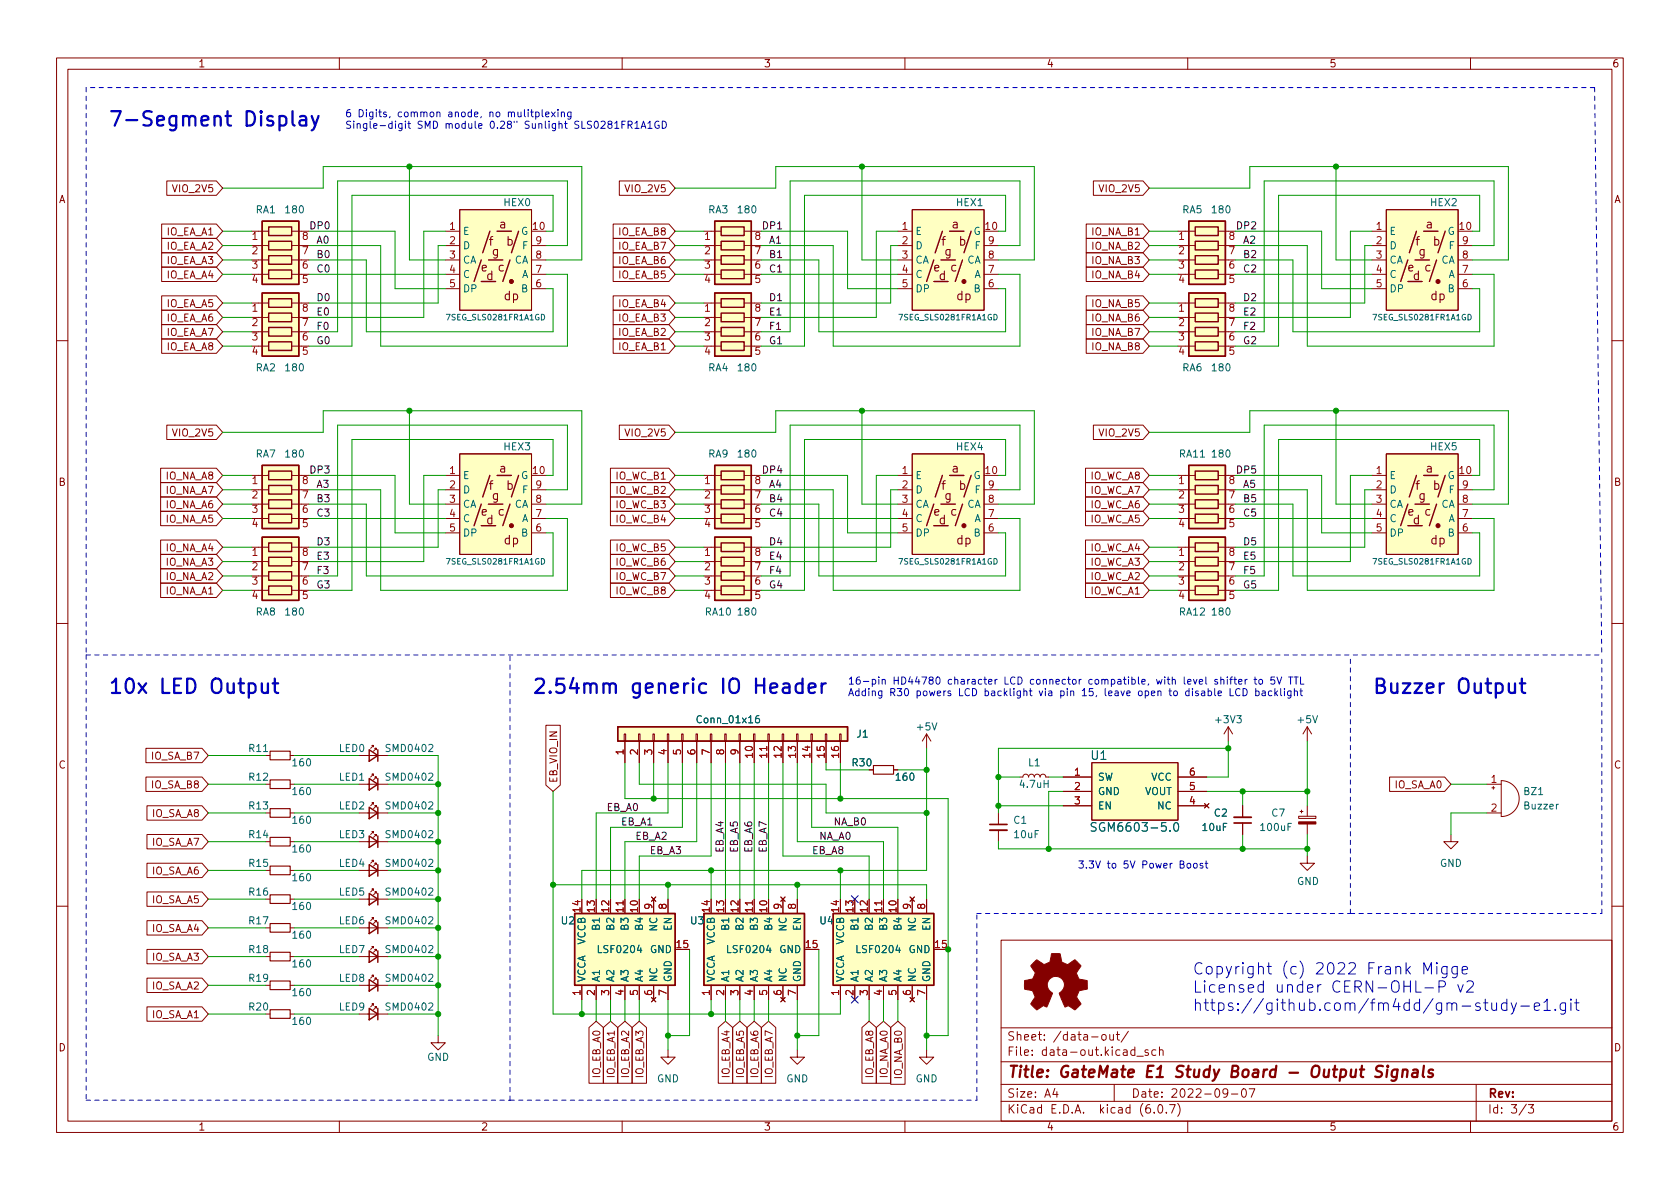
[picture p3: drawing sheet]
<svg xmlns="http://www.w3.org/2000/svg" width="297mm" height="210mm" viewBox="0 0 297 210" stroke-linecap="round" stroke-linejoin="round" font-family="sans-serif">
<defs><g id="words">
<g font-size="3.5" fill="#0000c2">
<text x="19" y="22.3">7-Segment Display</text>
<text x="19" y="122.7">10x LED Output</text>
<text x="94" y="122.7">2.54mm generic IO Header</text>
<text x="242.6" y="122.7">Buzzer Output</text>
</g>
<g font-size="2.8" fill="#0000c2">
<text x="210.8" y="172.3">Copyright (c) 2022 Frank Migge</text>
<text x="210.8" y="175.5">Licensed under CERN-OHL-P v2</text>
<text x="210.8" y="178.8">https://github.com/fm4dd/gm-study-e1.git</text>
</g>
<text font-size="2.8" fill="#840000" x="178" y="190.6">Title: GateMate E1 Study Board - Output Signals</text>
<g font-size="2.1" fill="#840000">
<text x="88.3" y="40.4">a</text>
<text x="168.3" y="40.4">a</text>
<text x="252.1" y="40.4">a</text>
<text x="86.5" y="43.4">f</text>
<text x="87" y="45.2">g</text>
<text x="89.5" y="43.4">b</text>
<text x="166.5" y="43.4">f</text>
<text x="167" y="45.2">g</text>
<text x="169.5" y="43.4">b</text>
<text x="250.3" y="43.4">f</text>
<text x="250.8" y="45.2">g</text>
<text x="253.4" y="43.4">b</text>
<text x="85" y="48">e</text>
<text x="86" y="49.5">d</text>
<text x="88" y="48">c</text>
<text x="89.1" y="53.1">dp</text>
<text x="165" y="48">e</text>
<text x="166" y="49.5">d</text>
<text x="168" y="48">c</text>
<text x="169.1" y="53.1">dp</text>
<text x="248.9" y="48">e</text>
<text x="249.8" y="49.5">d</text>
<text x="251.9" y="48">c</text>
<text x="253" y="53.1">dp</text>
<text x="88.3" y="83.6">a</text>
<text x="168.3" y="83.6">a</text>
<text x="252.1" y="83.6">a</text>
<text x="86.5" y="86.6">f</text>
<text x="87" y="88.4">g</text>
<text x="89.5" y="86.6">b</text>
<text x="166.5" y="86.6">f</text>
<text x="167" y="88.4">g</text>
<text x="169.5" y="86.6">b</text>
<text x="250.3" y="86.6">f</text>
<text x="250.8" y="88.4">g</text>
<text x="253.4" y="86.6">b</text>
<text x="85" y="91.2">e</text>
<text x="86" y="92.7">d</text>
<text x="88" y="91.2">c</text>
<text x="165" y="91.2">e</text>
<text x="166" y="92.7">d</text>
<text x="168" y="91.2">c</text>
<text x="248.9" y="91.2">e</text>
<text x="249.8" y="92.7">d</text>
<text x="251.9" y="91.2">c</text>
<text x="89.1" y="96.3">dp</text>
<text x="169.1" y="96.3">dp</text>
<text x="253" y="96.3">dp</text>
<text x="178" y="184">Sheet: /data-out/</text>
<text x="178" y="186.7">File: data-out.kicad_sch</text>
<text x="178" y="196.9">KiCad E.D.A. kicad (6.0.7)</text>
<text x="178" y="194.1">Size: A4</text>
<text x="200" y="194.1">Date: 2022-09-07</text>
<text x="263" y="194.1">Rev:</text>
<text x="263" y="196.9">Id: 3/3</text>
</g>
<g font-size="2.1" fill="#006464">
<text x="193" y="134.4">U1</text>
<text x="194.1" y="147.1">SGM6603-5.0</text>
</g>
<g font-size="1.8" fill="#840000">
<text x="35" y="11.9">1</text>
<text x="85" y="11.9">2</text>
<text x="135" y="11.9">3</text>
<text x="185" y="11.9">4</text>
<text x="235" y="11.9">5</text>
<text x="285" y="11.9">6</text>
<text x="10.3" y="35.9">A</text>
<text x="30.8" y="34">VIO_2V5</text>
<text x="110.8" y="34">VIO_2V5</text>
<text x="194.6" y="34">VIO_2V5</text>
<text x="285.3" y="35.9">A</text>
<text x="29.4" y="41.6">IO_EA_A1</text>
<text x="109.4" y="41.6">IO_EA_B8</text>
<text x="193.1" y="41.6">IO_NA_B1</text>
<text x="29.4" y="44.2">IO_EA_A2</text>
<text x="29.4" y="46.7">IO_EA_A3</text>
<text x="109.4" y="44.2">IO_EA_B7</text>
<text x="109.4" y="46.7">IO_EA_B6</text>
<text x="193.1" y="46.7">IO_NA_B3</text>
<text x="193.1" y="44.2">IO_NA_B2</text>
<text x="29.4" y="49.2">IO_EA_A4</text>
<text x="109.4" y="49.2">IO_EA_B5</text>
<text x="193.1" y="49.2">IO_NA_B4</text>
<text x="29.4" y="59.4">IO_EA_A7</text>
<text x="29.4" y="56.9">IO_EA_A6</text>
<text x="29.4" y="54.3">IO_EA_A5</text>
<text x="109.4" y="54.3">IO_EA_B4</text>
<text x="109.4" y="59.4">IO_EA_B2</text>
<text x="109.4" y="56.9">IO_EA_B3</text>
<text x="193.1" y="59.4">IO_NA_B7</text>
<text x="193.1" y="56.9">IO_NA_B6</text>
<text x="193.1" y="54.3">IO_NA_B5</text>
<text x="29.4" y="61.9">IO_EA_A8</text>
<text x="109.4" y="61.9">IO_EA_B1</text>
<text x="193.1" y="61.9">IO_NA_B8</text>
<text x="30.8" y="77.2">VIO_2V5</text>
<text x="110.8" y="77.2">VIO_2V5</text>
<text x="194.6" y="77.2">VIO_2V5</text>
<text x="10.3" y="85.9">B</text>
<text x="29.3" y="87.3">IO_NA_A7</text>
<text x="29.3" y="89.9">IO_NA_A6</text>
<text x="29.3" y="84.8">IO_NA_A8</text>
<text x="108.9" y="87.3">IO_WC_B2</text>
<text x="108.9" y="89.9">IO_WC_B3</text>
<text x="108.9" y="84.8">IO_WC_B1</text>
<text x="192.7" y="89.9">IO_WC_A6</text>
<text x="192.7" y="87.3">IO_WC_A7</text>
<text x="192.7" y="84.8">IO_WC_A8</text>
<text x="285.3" y="85.9">B</text>
<text x="29.3" y="92.4">IO_NA_A5</text>
<text x="108.9" y="92.4">IO_WC_B4</text>
<text x="192.7" y="92.4">IO_WC_A5</text>
<text x="29.3" y="97.5">IO_NA_A4</text>
<text x="29.3" y="100">IO_NA_A3</text>
<text x="108.9" y="100">IO_WC_B6</text>
<text x="108.9" y="97.5">IO_WC_B5</text>
<text x="192.7" y="97.5">IO_WC_A4</text>
<text x="192.7" y="100">IO_WC_A3</text>
<text x="29.3" y="102.6">IO_NA_A2</text>
<text x="29.3" y="105.1">IO_NA_A1</text>
<text x="108.9" y="102.6">IO_WC_B7</text>
<text x="108.9" y="105.1">IO_WC_B8</text>
<text x="192.7" y="105.1">IO_WC_A1</text>
<text x="192.7" y="102.6">IO_WC_A2</text>
<text x="10.3" y="135.9">C</text>
<text x="26.8" y="134.3">IO_SA_B7</text>
<text x="150.8" y="135.5">R30</text>
<text x="285.3" y="135.9">C</text>
<text x="26.8" y="139.4">IO_SA_B8</text>
<text x="98.5" y="138.5" transform="rotate(-90 98.5 138.5)">EB_VIO_IN</text>
<text x="246.6" y="139.4">IO_SA_A0</text>
<text x="26.8" y="144.5">IO_SA_A8</text>
<text x="26.8" y="149.6">IO_SA_A7</text>
<text x="26.8" y="154.6">IO_SA_A6</text>
<text x="26.8" y="159.7">IO_SA_A5</text>
<text x="26.8" y="164.8">IO_SA_A4</text>
<text x="26.8" y="169.9">IO_SA_A3</text>
<text x="26.8" y="175">IO_SA_A2</text>
<text x="10.3" y="185.9">D</text>
<text x="26.8" y="180">IO_SA_A1</text>
<text x="285.3" y="185.9">D</text>
<text x="106.1" y="190.6" transform="rotate(-90 106.1 190.6)">IO_EB_A0</text>
<text x="108.7" y="190.6" transform="rotate(-90 108.7 190.6)">IO_EB_A1</text>
<text x="111.2" y="190.6" transform="rotate(-90 111.2 190.6)">IO_EB_A2</text>
<text x="113.8" y="190.6" transform="rotate(-90 113.8 190.6)">IO_EB_A3</text>
<text x="129" y="190.6" transform="rotate(-90 129 190.6)">IO_EB_A4</text>
<text x="131.5" y="190.6" transform="rotate(-90 131.5 190.6)">IO_EB_A5</text>
<text x="134.1" y="190.6" transform="rotate(-90 134.1 190.6)">IO_EB_A6</text>
<text x="136.6" y="190.6" transform="rotate(-90 136.6 190.6)">IO_EB_A7</text>
<text x="154.4" y="190.6" transform="rotate(-90 154.4 190.6)">IO_EB_A8</text>
<text x="156.9" y="190.7" transform="rotate(-90 156.9 190.7)">IO_NA_A0</text>
<text x="159.5" y="190.7" transform="rotate(-90 159.5 190.7)">IO_NA_B0</text>
<text x="35" y="199.9">1</text>
<text x="85" y="199.9">2</text>
<text x="135" y="199.9">3</text>
<text x="185" y="199.9">4</text>
<text x="235" y="199.9">5</text>
<text x="285" y="199.9">6</text>
</g>
<g font-size="1.8" fill="#0000c2">
<text x="61" y="20.7">6 Digits, common anode, no mulitplexing</text>
<text x="61" y="22.8">Single-digit SMD module 0.28&quot; Sunlight SLS0281FR1A1GD</text>
<text x="149.9" y="121">16-pin HD44780 character LCD connector compatible, with level shifter to 5V TTL</text>
<text x="149.9" y="123.1">Adding R30 powers LCD backlight via pin 15, leave open to disable LCD backlight</text>
<text x="190.5" y="153.6">3.3V to 5V Power Boost</text>
</g>
<g font-size="1.8" fill="#006464">
<text x="45.2" y="37.7">RA1</text>
<text x="50.6" y="37.7">180</text>
<text x="81.8" y="41.5">E</text>
<text x="89.1" y="36.4">HEX0</text>
<text x="92.1" y="41.5">G</text>
<text x="125.2" y="37.7">RA3</text>
<text x="130.6" y="37.7">180</text>
<text x="161.8" y="41.5">E</text>
<text x="169.1" y="36.4">HEX1</text>
<text x="172.1" y="41.5">G</text>
<text x="209.1" y="37.7">RA5</text>
<text x="214.4" y="37.7">180</text>
<text x="245.6" y="41.5">E</text>
<text x="253" y="36.4">HEX2</text>
<text x="255.9" y="41.5">G</text>
<text x="81.8" y="44.1">D</text>
<text x="81.8" y="46.6">CA</text>
<text x="90.9" y="46.6">CA</text>
<text x="92.4" y="44.1">F</text>
<text x="161.8" y="44.1">D</text>
<text x="161.8" y="46.6">CA</text>
<text x="170.9" y="46.6">CA</text>
<text x="172.4" y="44.1">F</text>
<text x="245.6" y="44.1">D</text>
<text x="245.6" y="46.6">CA</text>
<text x="254.7" y="46.6">CA</text>
<text x="256.2" y="44.1">F</text>
<text x="81.8" y="49.1">C</text>
<text x="81.8" y="51.7">DP</text>
<text x="92.2" y="51.7">B</text>
<text x="92.2" y="49.1">A</text>
<text x="161.8" y="49.1">C</text>
<text x="161.8" y="51.7">DP</text>
<text x="172.2" y="51.7">B</text>
<text x="172.2" y="49.1">A</text>
<text x="245.6" y="49.1">C</text>
<text x="245.6" y="51.7">DP</text>
<text x="256" y="51.7">B</text>
<text x="256" y="49.1">A</text>
<text x="45.2" y="65.7">RA2</text>
<text x="50.6" y="65.7">180</text>
<text x="125.2" y="65.7">RA4</text>
<text x="130.6" y="65.7">180</text>
<text x="209.1" y="65.7">RA6</text>
<text x="214.4" y="65.7">180</text>
<text x="45.2" y="80.9">RA7</text>
<text x="50.6" y="80.9">180</text>
<text x="89.1" y="79.6">HEX3</text>
<text x="125.2" y="80.9">RA9</text>
<text x="130.6" y="80.9">180</text>
<text x="169.1" y="79.6">HEX4</text>
<text x="208.6" y="80.9">RA11</text>
<text x="214.4" y="80.9">180</text>
<text x="253" y="79.6">HEX5</text>
<text x="81.8" y="84.7">E</text>
<text x="81.8" y="87.2">D</text>
<text x="81.8" y="89.8">CA</text>
<text x="90.9" y="89.8">CA</text>
<text x="92.1" y="84.7">G</text>
<text x="92.4" y="87.2">F</text>
<text x="161.8" y="84.7">E</text>
<text x="161.8" y="87.2">D</text>
<text x="161.8" y="89.8">CA</text>
<text x="170.9" y="89.8">CA</text>
<text x="172.1" y="84.7">G</text>
<text x="172.4" y="87.2">F</text>
<text x="245.6" y="84.7">E</text>
<text x="245.6" y="87.2">D</text>
<text x="245.6" y="89.8">CA</text>
<text x="254.7" y="89.8">CA</text>
<text x="255.9" y="84.7">G</text>
<text x="256.2" y="87.2">F</text>
<text x="81.8" y="92.3">C</text>
<text x="81.8" y="94.9">DP</text>
<text x="92.2" y="94.9">B</text>
<text x="92.2" y="92.3">A</text>
<text x="161.8" y="92.3">C</text>
<text x="161.8" y="94.9">DP</text>
<text x="172.2" y="94.9">B</text>
<text x="172.2" y="92.3">A</text>
<text x="245.6" y="92.3">C</text>
<text x="245.6" y="94.9">DP</text>
<text x="256" y="94.9">B</text>
<text x="256" y="92.3">A</text>
<text x="45.2" y="108.8">RA8</text>
<text x="50.6" y="108.8">180</text>
<text x="124.7" y="108.8">RA10</text>
<text x="130.6" y="108.8">180</text>
<text x="208.6" y="108.8">RA12</text>
<text x="214.4" y="108.8">180</text>
<text x="123.6" y="127.9">Conn_01x16</text>
<text x="151.5" y="130.4">J1</text>
<text x="162.2" y="129.2">+5V</text>
<text x="215.1" y="127.9">+3V3</text>
<text x="229.5" y="127.9">+5V</text>
<text x="44.1" y="133">R11</text>
<text x="51.9" y="135.5">160</text>
<text x="60" y="133">LED0</text>
<text x="68.5" y="133">SMD0402</text>
<text x="181.8" y="135.5">L1</text>
<text x="44.1" y="138">R12</text>
<text x="44.1" y="143.1">R13</text>
<text x="51.9" y="140.6">160</text>
<text x="60" y="138">LED1</text>
<text x="60" y="143.1">LED2</text>
<text x="68.5" y="138">SMD0402</text>
<text x="68.5" y="143.1">SMD0402</text>
<text x="158.5" y="138">160</text>
<text x="180.5" y="139.3">4.7uH</text>
<text x="194.1" y="138">SW</text>
<text x="194.1" y="140.6">GND</text>
<text x="194.1" y="143.1">EN</text>
<text x="202.4" y="140.6">VOUT</text>
<text x="203.5" y="138">VCC</text>
<text x="204.7" y="143.1">NC</text>
<text x="269.5" y="140.6">BZ1</text>
<text x="269.6" y="143.1">Buzzer</text>
<text x="44.1" y="148.2">R14</text>
<text x="51.9" y="145.7">160</text>
<text x="60" y="148.2">LED3</text>
<text x="68.5" y="148.2">SMD0402</text>
<text x="179.3" y="145.7">C1</text>
<text x="179.4" y="148.2">10uF</text>
<text x="212.7" y="146.9">10uF</text>
<text x="214.7" y="144.4">C2</text>
<text x="223" y="146.9">100uF</text>
<text x="224.9" y="144.4">C7</text>
<text x="44.1" y="153.3">R15</text>
<text x="51.9" y="155.8">160</text>
<text x="51.9" y="150.7">160</text>
<text x="60" y="153.3">LED4</text>
<text x="68.5" y="153.3">SMD0402</text>
<text x="254.6" y="153.3">GND</text>
<text x="44.1" y="158.4">R16</text>
<text x="51.9" y="160.9">160</text>
<text x="60" y="158.4">LED5</text>
<text x="68.5" y="158.4">SMD0402</text>
<text x="229.3" y="156.5">GND</text>
<text x="44.1" y="163.4">R17</text>
<text x="51.9" y="166">160</text>
<text x="60" y="163.4">LED6</text>
<text x="68.5" y="163.4">SMD0402</text>
<text x="99.3" y="163.4">U2</text>
<text x="103.5" y="167.1" transform="rotate(-90 103.5 167.1)">VCCB</text>
<text x="106" y="164.3" transform="rotate(-90 106 164.3)">B1</text>
<text x="108.6" y="164.3" transform="rotate(-90 108.6 164.3)">B2</text>
<text x="111.1" y="164.3" transform="rotate(-90 111.1 164.3)">B3</text>
<text x="113.7" y="164.3" transform="rotate(-90 113.7 164.3)">B4</text>
<text x="116.2" y="164.6" transform="rotate(-90 116.2 164.6)">NC</text>
<text x="118.7" y="164.5" transform="rotate(-90 118.7 164.5)">EN</text>
<text x="122.1" y="163.4">U3</text>
<text x="126.4" y="167.1" transform="rotate(-90 126.4 167.1)">VCCB</text>
<text x="128.9" y="164.3" transform="rotate(-90 128.9 164.3)">B1</text>
<text x="131.4" y="164.3" transform="rotate(-90 131.4 164.3)">B2</text>
<text x="134" y="164.3" transform="rotate(-90 134 164.3)">B3</text>
<text x="136.5" y="164.3" transform="rotate(-90 136.5 164.3)">B4</text>
<text x="139.1" y="164.6" transform="rotate(-90 139.1 164.6)">NC</text>
<text x="141.6" y="164.5" transform="rotate(-90 141.6 164.5)">EN</text>
<text x="145" y="163.4">U4</text>
<text x="149.2" y="167.1" transform="rotate(-90 149.2 167.1)">VCCB</text>
<text x="151.8" y="164.3" transform="rotate(-90 151.8 164.3)">B1</text>
<text x="154.3" y="164.3" transform="rotate(-90 154.3 164.3)">B2</text>
<text x="156.8" y="164.3" transform="rotate(-90 156.8 164.3)">B3</text>
<text x="159.4" y="164.3" transform="rotate(-90 159.4 164.3)">B4</text>
<text x="161.9" y="164.6" transform="rotate(-90 161.9 164.6)">NC</text>
<text x="164.5" y="164.5" transform="rotate(-90 164.5 164.5)">EN</text>
<text x="44.1" y="168.5">R18</text>
<text x="44.1" y="173.6">R19</text>
<text x="51.9" y="171.1">160</text>
<text x="60" y="168.5">LED7</text>
<text x="60" y="173.6">LED8</text>
<text x="68.5" y="168.5">SMD0402</text>
<text x="68.5" y="173.6">SMD0402</text>
<text x="103.5" y="173.7" transform="rotate(-90 103.5 173.7)">VCCA</text>
<text x="105.9" y="168.5">LSF0204</text>
<text x="106" y="173.7" transform="rotate(-90 106 173.7)">A1</text>
<text x="108.6" y="173.7" transform="rotate(-90 108.6 173.7)">A2</text>
<text x="111.1" y="173.7" transform="rotate(-90 111.1 173.7)">A3</text>
<text x="113.7" y="173.7" transform="rotate(-90 113.7 173.7)">A4</text>
<text x="114.9" y="168.5">GND</text>
<text x="116.2" y="173.7" transform="rotate(-90 116.2 173.7)">NC</text>
<text x="118.7" y="173.7" transform="rotate(-90 118.7 173.7)">GND</text>
<text x="126.4" y="173.7" transform="rotate(-90 126.4 173.7)">VCCA</text>
<text x="128.8" y="168.5">LSF0204</text>
<text x="128.9" y="173.7" transform="rotate(-90 128.9 173.7)">A1</text>
<text x="131.4" y="173.7" transform="rotate(-90 131.4 173.7)">A2</text>
<text x="134" y="173.7" transform="rotate(-90 134 173.7)">A3</text>
<text x="136.5" y="173.7" transform="rotate(-90 136.5 173.7)">A4</text>
<text x="137.8" y="168.5">GND</text>
<text x="139.1" y="173.7" transform="rotate(-90 139.1 173.7)">NC</text>
<text x="141.6" y="173.7" transform="rotate(-90 141.6 173.7)">GND</text>
<text x="149.2" y="173.7" transform="rotate(-90 149.2 173.7)">VCCA</text>
<text x="151.7" y="168.5">LSF0204</text>
<text x="151.8" y="173.7" transform="rotate(-90 151.8 173.7)">A1</text>
<text x="154.3" y="173.7" transform="rotate(-90 154.3 173.7)">A2</text>
<text x="156.8" y="173.7" transform="rotate(-90 156.8 173.7)">A3</text>
<text x="159.4" y="173.7" transform="rotate(-90 159.4 173.7)">A4</text>
<text x="160.7" y="168.5">GND</text>
<text x="161.9" y="173.7" transform="rotate(-90 161.9 173.7)">NC</text>
<text x="164.5" y="173.7" transform="rotate(-90 164.5 173.7)">GND</text>
<text x="44.1" y="178.7">R20</text>
<text x="51.9" y="176.1">160</text>
<text x="60" y="178.7">LED9</text>
<text x="68.5" y="178.7">SMD0402</text>
<text x="51.9" y="181.2">160</text>
<text x="75.5" y="187.6">GND</text>
<text x="116.1" y="191.4">GND</text>
<text x="139" y="191.4">GND</text>
<text x="161.9" y="191.4">GND</text>
</g>
<g font-size="1.8" fill="#0f0f0f">
<text x="54.6" y="40.5">DP0</text>
<text x="134.6" y="40.5">DP1</text>
<text x="218.4" y="40.5">DP2</text>
<text x="55.9" y="45.6">B0</text>
<text x="55.9" y="43.1">A0</text>
<text x="135.9" y="45.6">B1</text>
<text x="135.9" y="43.1">A1</text>
<text x="219.7" y="45.6">B2</text>
<text x="219.7" y="43.1">A2</text>
<text x="55.9" y="53.2">D0</text>
<text x="55.9" y="48.2">C0</text>
<text x="135.9" y="48.2">C1</text>
<text x="135.9" y="53.2">D1</text>
<text x="219.7" y="48.2">C2</text>
<text x="219.7" y="53.2">D2</text>
<text x="55.9" y="55.8">E0</text>
<text x="55.9" y="58.3">F0</text>
<text x="135.9" y="55.8">E1</text>
<text x="135.9" y="58.3">F1</text>
<text x="219.7" y="55.8">E2</text>
<text x="219.7" y="58.3">F2</text>
<text x="55.9" y="60.9">G0</text>
<text x="135.9" y="60.9">G1</text>
<text x="219.7" y="60.9">G2</text>
<text x="54.6" y="83.7">DP3</text>
<text x="134.6" y="83.7">DP4</text>
<text x="218.4" y="83.7">DP5</text>
<text x="55.9" y="88.8">B3</text>
<text x="55.9" y="86.3">A3</text>
<text x="135.9" y="88.8">B4</text>
<text x="135.9" y="86.3">A4</text>
<text x="219.7" y="86.3">A5</text>
<text x="219.7" y="88.8">B5</text>
<text x="55.9" y="91.3">C3</text>
<text x="135.9" y="91.3">C4</text>
<text x="219.7" y="91.3">C5</text>
<text x="55.9" y="96.4">D3</text>
<text x="55.9" y="99">E3</text>
<text x="55.9" y="101.5">F3</text>
<text x="135.9" y="99">E4</text>
<text x="135.9" y="96.4">D4</text>
<text x="135.9" y="101.5">F4</text>
<text x="219.7" y="96.4">D5</text>
<text x="219.7" y="99">E5</text>
<text x="219.7" y="101.5">F5</text>
<text x="55.9" y="104">G3</text>
<text x="135.9" y="104">G4</text>
<text x="219.7" y="104">G5</text>
<text x="107.3" y="143.4">EB_A0</text>
<text x="109.9" y="145.9">EB_A1</text>
<text x="112.4" y="148.5">EB_A2</text>
<text x="144.8" y="148.5">NA_A0</text>
<text x="147.3" y="145.9">NA_B0</text>
<text x="114.9" y="151">EB_A3</text>
<text x="127.9" y="150.7" transform="rotate(-90 127.9 150.7)">EB_A4</text>
<text x="130.5" y="150.7" transform="rotate(-90 130.5 150.7)">EB_A5</text>
<text x="133" y="150.7" transform="rotate(-90 133 150.7)">EB_A6</text>
<text x="135.5" y="150.7" transform="rotate(-90 135.5 150.7)">EB_A7</text>
<text x="143.5" y="151">EB_A8</text>
</g>
<g font-size="1.8" fill="#a90000">
<text x="79.5" y="40.6">1</text>
<text x="94.3" y="40.6">10</text>
<text x="159.5" y="40.6">1</text>
<text x="174.3" y="40.6">10</text>
<text x="243.3" y="40.6">1</text>
<text x="258.1" y="40.6">10</text>
<text x="44.6" y="42.4">1</text>
<text x="44.6" y="45">2</text>
<text x="44.6" y="47.5">3</text>
<text x="53.5" y="47.5">6</text>
<text x="53.5" y="45">7</text>
<text x="53.5" y="42.4">8</text>
<text x="79.5" y="43.2">2</text>
<text x="79.5" y="45.7">3</text>
<text x="94.8" y="45.7">8</text>
<text x="94.8" y="43.2">9</text>
<text x="124.6" y="42.4">1</text>
<text x="124.6" y="45">2</text>
<text x="124.6" y="47.5">3</text>
<text x="133.5" y="47.5">6</text>
<text x="133.5" y="45">7</text>
<text x="133.5" y="42.4">8</text>
<text x="159.5" y="43.2">2</text>
<text x="159.5" y="45.7">3</text>
<text x="174.8" y="45.7">8</text>
<text x="174.8" y="43.2">9</text>
<text x="208.4" y="42.4">1</text>
<text x="208.4" y="45">2</text>
<text x="208.4" y="47.5">3</text>
<text x="217.3" y="47.5">6</text>
<text x="217.3" y="45">7</text>
<text x="217.3" y="42.4">8</text>
<text x="243.3" y="43.2">2</text>
<text x="243.3" y="45.7">3</text>
<text x="258.6" y="45.7">8</text>
<text x="258.6" y="43.2">9</text>
<text x="44.6" y="50">4</text>
<text x="53.5" y="50">5</text>
<text x="79.5" y="48.3">4</text>
<text x="79.5" y="50.8">5</text>
<text x="94.8" y="50.8">6</text>
<text x="94.8" y="48.3">7</text>
<text x="124.6" y="50">4</text>
<text x="133.5" y="50">5</text>
<text x="159.5" y="48.3">4</text>
<text x="159.5" y="50.8">5</text>
<text x="174.8" y="50.8">6</text>
<text x="174.8" y="48.3">7</text>
<text x="208.4" y="50">4</text>
<text x="217.3" y="50">5</text>
<text x="243.3" y="48.3">4</text>
<text x="243.3" y="50.8">5</text>
<text x="258.6" y="50.8">6</text>
<text x="258.6" y="48.3">7</text>
<text x="44.6" y="55.1">1</text>
<text x="44.6" y="57.7">2</text>
<text x="53.5" y="57.7">7</text>
<text x="53.5" y="55.1">8</text>
<text x="124.6" y="55.1">1</text>
<text x="124.6" y="57.7">2</text>
<text x="133.5" y="57.7">7</text>
<text x="133.5" y="55.1">8</text>
<text x="208.4" y="55.1">1</text>
<text x="208.4" y="57.7">2</text>
<text x="217.3" y="57.7">7</text>
<text x="217.3" y="55.1">8</text>
<text x="44.6" y="60.2">3</text>
<text x="44.6" y="62.7">4</text>
<text x="53.5" y="62.7">5</text>
<text x="53.5" y="60.2">6</text>
<text x="124.6" y="60.2">3</text>
<text x="124.6" y="62.7">4</text>
<text x="133.5" y="62.7">5</text>
<text x="133.5" y="60.2">6</text>
<text x="208.4" y="60.2">3</text>
<text x="208.4" y="62.7">4</text>
<text x="217.3" y="62.7">5</text>
<text x="217.3" y="60.2">6</text>
<text x="79.5" y="83.8">1</text>
<text x="94.3" y="83.8">10</text>
<text x="159.5" y="83.8">1</text>
<text x="174.3" y="83.8">10</text>
<text x="243.3" y="83.8">1</text>
<text x="258.1" y="83.8">10</text>
<text x="44.6" y="85.6">1</text>
<text x="44.6" y="88.1">2</text>
<text x="53.5" y="88.1">7</text>
<text x="53.5" y="85.6">8</text>
<text x="79.5" y="86.4">2</text>
<text x="79.5" y="88.9">3</text>
<text x="94.8" y="88.9">8</text>
<text x="94.8" y="86.4">9</text>
<text x="124.6" y="85.6">1</text>
<text x="124.6" y="88.1">2</text>
<text x="133.5" y="88.1">7</text>
<text x="133.5" y="85.6">8</text>
<text x="159.5" y="86.4">2</text>
<text x="159.5" y="88.9">3</text>
<text x="174.8" y="88.9">8</text>
<text x="174.8" y="86.4">9</text>
<text x="208.4" y="85.6">1</text>
<text x="208.4" y="88.1">2</text>
<text x="217.3" y="88.1">7</text>
<text x="217.3" y="85.6">8</text>
<text x="243.3" y="86.4">2</text>
<text x="243.3" y="88.9">3</text>
<text x="258.6" y="88.9">8</text>
<text x="258.6" y="86.4">9</text>
<text x="44.6" y="90.7">3</text>
<text x="44.6" y="93.2">4</text>
<text x="53.5" y="93.2">5</text>
<text x="53.5" y="90.7">6</text>
<text x="79.5" y="91.4">4</text>
<text x="79.5" y="94">5</text>
<text x="94.8" y="94">6</text>
<text x="94.8" y="91.4">7</text>
<text x="124.6" y="90.7">3</text>
<text x="124.6" y="93.2">4</text>
<text x="133.5" y="93.2">5</text>
<text x="133.5" y="90.7">6</text>
<text x="159.5" y="91.4">4</text>
<text x="159.5" y="94">5</text>
<text x="174.8" y="94">6</text>
<text x="174.8" y="91.4">7</text>
<text x="208.4" y="90.7">3</text>
<text x="208.4" y="93.2">4</text>
<text x="217.3" y="93.2">5</text>
<text x="217.3" y="90.7">6</text>
<text x="243.3" y="91.4">4</text>
<text x="243.3" y="94">5</text>
<text x="258.6" y="94">6</text>
<text x="258.6" y="91.4">7</text>
<text x="44.6" y="98.3">1</text>
<text x="44.6" y="100.8">2</text>
<text x="53.5" y="100.8">7</text>
<text x="53.5" y="98.3">8</text>
<text x="124.6" y="98.3">1</text>
<text x="124.6" y="100.8">2</text>
<text x="133.5" y="100.8">7</text>
<text x="133.5" y="98.3">8</text>
<text x="208.4" y="98.3">1</text>
<text x="208.4" y="100.8">2</text>
<text x="217.3" y="100.8">7</text>
<text x="217.3" y="98.3">8</text>
<text x="44.6" y="103.4">3</text>
<text x="44.6" y="105.9">4</text>
<text x="53.5" y="105.9">5</text>
<text x="53.5" y="103.4">6</text>
<text x="124.6" y="103.4">3</text>
<text x="124.6" y="105.9">4</text>
<text x="133.5" y="105.9">5</text>
<text x="133.5" y="103.4">6</text>
<text x="208.4" y="103.4">3</text>
<text x="208.4" y="105.9">4</text>
<text x="217.3" y="105.9">5</text>
<text x="217.3" y="103.4">6</text>
<text x="110.2" y="133.5" transform="rotate(-90 110.2 133.5)">1</text>
<text x="112.8" y="133.5" transform="rotate(-90 112.8 133.5)">2</text>
<text x="115.3" y="133.5" transform="rotate(-90 115.3 133.5)">3</text>
<text x="117.9" y="133.5" transform="rotate(-90 117.9 133.5)">4</text>
<text x="120.4" y="133.5" transform="rotate(-90 120.4 133.5)">5</text>
<text x="122.9" y="133.5" transform="rotate(-90 122.9 133.5)">6</text>
<text x="125.5" y="133.5" transform="rotate(-90 125.5 133.5)">7</text>
<text x="128" y="133.5" transform="rotate(-90 128 133.5)">8</text>
<text x="130.6" y="133.5" transform="rotate(-90 130.6 133.5)">9</text>
<text x="133.1" y="133.9" transform="rotate(-90 133.1 133.9)">10</text>
<text x="135.6" y="133.9" transform="rotate(-90 135.6 133.9)">11</text>
<text x="138.2" y="133.9" transform="rotate(-90 138.2 133.9)">12</text>
<text x="140.7" y="133.9" transform="rotate(-90 140.7 133.9)">13</text>
<text x="143.3" y="133.9" transform="rotate(-90 143.3 133.9)">14</text>
<text x="145.8" y="133.9" transform="rotate(-90 145.8 133.9)">15</text>
<text x="148.3" y="133.9" transform="rotate(-90 148.3 133.9)">16</text>
<text x="190" y="137.2">1</text>
<text x="210.3" y="137.2">6</text>
<text x="190" y="139.7">2</text>
<text x="190" y="142.2">3</text>
<text x="210.3" y="142.2">4</text>
<text x="210.3" y="139.7">5</text>
<text x="263.7" y="138.4">1</text>
<text x="263.7" y="143.5">2</text>
<text x="102.6" y="161.3" transform="rotate(-90 102.6 161.3)">14</text>
<text x="105.2" y="161.3" transform="rotate(-90 105.2 161.3)">13</text>
<text x="107.7" y="161.3" transform="rotate(-90 107.7 161.3)">12</text>
<text x="110.2" y="161.3" transform="rotate(-90 110.2 161.3)">11</text>
<text x="112.8" y="161.3" transform="rotate(-90 112.8 161.3)">10</text>
<text x="115.3" y="160.8" transform="rotate(-90 115.3 160.8)">9</text>
<text x="117.9" y="160.8" transform="rotate(-90 117.9 160.8)">8</text>
<text x="125.5" y="161.3" transform="rotate(-90 125.5 161.3)">14</text>
<text x="128" y="161.3" transform="rotate(-90 128 161.3)">13</text>
<text x="130.6" y="161.3" transform="rotate(-90 130.6 161.3)">12</text>
<text x="133.1" y="161.3" transform="rotate(-90 133.1 161.3)">11</text>
<text x="135.6" y="161.3" transform="rotate(-90 135.6 161.3)">10</text>
<text x="138.2" y="160.8" transform="rotate(-90 138.2 160.8)">9</text>
<text x="140.7" y="160.8" transform="rotate(-90 140.7 160.8)">8</text>
<text x="148.3" y="161.3" transform="rotate(-90 148.3 161.3)">14</text>
<text x="150.9" y="161.3" transform="rotate(-90 150.9 161.3)">13</text>
<text x="153.4" y="161.3" transform="rotate(-90 153.4 161.3)">12</text>
<text x="156" y="161.3" transform="rotate(-90 156 161.3)">11</text>
<text x="158.5" y="161.3" transform="rotate(-90 158.5 161.3)">10</text>
<text x="161" y="160.8" transform="rotate(-90 161 160.8)">9</text>
<text x="163.6" y="160.8" transform="rotate(-90 163.6 160.8)">8</text>
<text x="119.7" y="167.6">15</text>
<text x="142.5" y="167.6">15</text>
<text x="165.4" y="167.6">15</text>
<text x="102.6" y="176" transform="rotate(-90 102.6 176)">1</text>
<text x="105.2" y="176" transform="rotate(-90 105.2 176)">2</text>
<text x="107.7" y="176" transform="rotate(-90 107.7 176)">3</text>
<text x="110.2" y="176" transform="rotate(-90 110.2 176)">4</text>
<text x="112.8" y="176" transform="rotate(-90 112.8 176)">5</text>
<text x="115.3" y="176" transform="rotate(-90 115.3 176)">6</text>
<text x="117.9" y="176" transform="rotate(-90 117.9 176)">7</text>
<text x="125.5" y="176" transform="rotate(-90 125.5 176)">1</text>
<text x="128" y="176" transform="rotate(-90 128 176)">2</text>
<text x="130.6" y="176" transform="rotate(-90 130.6 176)">3</text>
<text x="133.1" y="176" transform="rotate(-90 133.1 176)">4</text>
<text x="135.6" y="176" transform="rotate(-90 135.6 176)">5</text>
<text x="138.2" y="176" transform="rotate(-90 138.2 176)">6</text>
<text x="140.7" y="176" transform="rotate(-90 140.7 176)">7</text>
<text x="148.3" y="176" transform="rotate(-90 148.3 176)">1</text>
<text x="150.9" y="176" transform="rotate(-90 150.9 176)">2</text>
<text x="153.4" y="176" transform="rotate(-90 153.4 176)">3</text>
<text x="156" y="176" transform="rotate(-90 156 176)">4</text>
<text x="158.5" y="176" transform="rotate(-90 158.5 176)">5</text>
<text x="161" y="176" transform="rotate(-90 161 176)">6</text>
<text x="163.6" y="176" transform="rotate(-90 163.6 176)">7</text>
</g>
<g font-size="1.4" fill="#006464">
<text x="79.2" y="56.6">7SEG_SLS0281FR1A1GD</text>
<text x="159.2" y="56.6">7SEG_SLS0281FR1A1GD</text>
<text x="243.1" y="56.6">7SEG_SLS0281FR1A1GD</text>
<text x="79.2" y="99.8">7SEG_SLS0281FR1A1GD</text>
<text x="159.2" y="99.8">7SEG_SLS0281FR1A1GD</text>
<text x="243.1" y="99.8">7SEG_SLS0281FR1A1GD</text>
</g>
</g></defs>
<g fill="none" stroke="#840000" stroke-width=".18">
<path d="M10 10.2h277v190.1h-277zM12 12.2h273v186.1h-273zM60 10.2v2M110 10.2v2M160 10.2v2M210 10.2v2M260 10.2v2M28.6 39.6h9.7l1.1 1.3-1.1 1.3h-9.7zM29.5 32h8.8l1.1 1.3-1.1 1.2h-8.8zM81.3 37.1h12.7v17.8h-12.7zM108.4 39.6h9.9l1.1 1.3-1.1 1.3h-9.9zM109.5 32h8.8l1.1 1.3-1.1 1.2h-8.8z"/>
<path d="M161.3 37.1h12.7v17.8h-12.7zM192 39.6h10.1l1.1 1.3-1.1 1.3h-10.1zM193.3 32h8.8l1.1 1.3-1.1 1.2h-8.8zM245.1 37.1h12.7v17.8h-12.7zM28.6 59.9h9.7l1.1 1.3-1.1 1.3h-9.7zM28.6 42.2h9.7l1.1 1.2-1.1 1.3h-9.7zM28.6 44.7h9.7l1.1 1.3-1.1 1.2h-9.7zM28.6 57.4h9.7l1.1 1.3-1.1 1.2h-9.7zM28.6 54.9h9.7l1.1 1.2-1.1 1.3h-9.7zM28.6 52.3h9.7l1.1 1.3-1.1 1.3h-9.7zM28.6 47.2h9.7l1.1 1.3-1.1 1.3h-9.7zM45.7 58.7h1.8"/>
<path d="M45.7 56.1h1.8M45.7 53.6h1.8M45.7 40.9h1.8M45.7 43.4h1.8M45.7 46h1.8M45.7 48.5h1.8M51.6 58.7h1.7M51.6 56.1h1.7M51.6 53.6h1.7M51.6 40.9h1.7M51.6 43.4h1.7M51.6 46h1.7"/>
<path d="M51.6 48.5h1.7M78.7 40.9h2.6M78.7 43.4h2.6M78.7 46h2.6M78.7 48.5h2.6M78.7 51h2.6M94 43.4h2.5M94 46h2.5M94 48.5h2.5M94 51h2.5M108.4 52.3h9.9l1.1 1.3-1.1 1.3h-9.9zM108.4 57.4h9.9l1.1 1.3-1.1 1.2h-9.9z"/>
<path d="M108.4 54.9h9.9l1.1 1.2-1.1 1.3h-9.9zM108.4 42.2h9.9l1.1 1.2-1.1 1.3h-9.9zM108.4 47.2h9.9l1.1 1.3-1.1 1.3h-9.9zM108.4 44.7h9.9l1.1 1.3-1.1 1.2h-9.9zM108.4 59.9h9.9l1.1 1.3-1.1 1.3h-9.9zM125.7 58.7h1.8M125.7 56.1h1.8M125.7 53.6h1.8M125.7 40.9h1.8M125.7 43.4h1.8M125.7 46h1.8M125.7 48.5h1.8"/>
<path d="M131.6 58.7h1.7M131.6 56.1h1.7M131.6 53.6h1.7M131.6 40.9h1.7M131.6 43.4h1.7M131.6 46h1.7M131.6 48.5h1.7M158.7 40.9h2.6M158.7 43.4h2.6M158.7 46h2.6M158.7 48.5h2.6M158.7 51h2.6"/>
<path d="M174 43.4h2.5M174 46h2.5M174 48.5h2.5M174 51h2.5M192 57.4h10.1l1.1 1.3-1.1 1.2h-10.1zM192 59.9h10.1l1.1 1.3-1.1 1.3h-10.1zM192 54.9h10.1l1.1 1.2-1.1 1.3h-10.1zM192 44.7h10.1l1.1 1.3-1.1 1.2h-10.1zM192 47.2h10.1l1.1 1.3-1.1 1.3h-10.1zM192 42.2h10.1l1.1 1.2-1.1 1.3h-10.1zM192 52.3h10.1l1.1 1.3-1.1 1.3h-10.1zM209.5 58.7h1.8"/>
<path d="M209.5 56.1h1.8M209.5 53.6h1.8M209.5 40.9h1.8M209.5 43.4h1.8M209.5 46h1.8M209.5 48.5h1.8M215.4 58.7h1.8M215.4 56.1h1.8M215.4 53.6h1.8M215.4 40.9h1.8M215.4 43.4h1.8M215.4 46h1.8"/>
<path d="M215.4 48.5h1.8M242.6 40.9h2.5M242.6 43.4h2.5M242.6 46h2.5M242.6 48.5h2.5M242.6 51h2.5M257.8 43.4h2.5M257.8 46h2.5M257.8 48.5h2.5M257.8 51h2.5M10 60.2h2M29.5 75.2h8.8l1.1 1.2-1.1 1.3h-8.8z"/>
<path d="M45.7 61.2h1.8M51.6 61.2h1.7M109.5 75.2h8.8l1.1 1.2-1.1 1.3h-8.8zM125.7 61.2h1.8M131.6 61.2h1.7M193.3 75.2h8.8l1.1 1.2-1.1 1.3h-8.8zM209.5 61.2h1.8M215.4 61.2h1.8M285 60.2h2M28.4 85.3h9.9l1.1 1.3-1.1 1.3h-9.9zM28.4 87.9h9.9l1.1 1.2-1.1 1.3h-9.9zM28.4 90.4h9.9l1.1 1.3-1.1 1.3h-9.9z"/>
<path d="M28.4 82.8h9.9l1.1 1.3-1.1 1.2h-9.9zM28.4 95.5h9.9l1.1 1.3-1.1 1.2h-9.9zM28.4 98h9.9l1.1 1.3-1.1 1.3h-9.9zM45.7 91.7h1.8M45.7 89.1h1.8M45.7 86.6h1.8M45.7 84.1h1.8M45.7 99.3h1.8M45.7 96.8h1.8M51.6 91.7h1.7M51.6 89.1h1.7M51.6 86.6h1.7"/>
<path d="M51.6 84.1h1.7M51.6 99.3h1.7M51.6 96.8h1.7M78.7 91.7h2.6M78.7 89.1h2.6M78.7 86.6h2.6M78.7 84.1h2.6M78.7 94.2h2.6M81.3 80.3h12.7v17.7h-12.7zM94 91.7h2.5M94 89.1h2.5M94 86.6h2.5"/>
<path d="M94 94.2h2.5M107.9 98h10.4l1.1 1.3-1.1 1.3h-10.4zM107.9 90.4h10.4l1.1 1.3-1.1 1.3h-10.4zM107.9 85.3h10.4l1.1 1.3-1.1 1.3h-10.4zM107.9 87.9h10.4l1.1 1.2-1.1 1.3h-10.4zM107.9 95.5h10.4l1.1 1.3-1.1 1.2h-10.4zM107.9 82.8h10.4l1.1 1.3-1.1 1.2h-10.4zM125.7 91.7h1.8M125.7 89.1h1.8M125.7 86.6h1.8M125.7 84.1h1.8M125.7 99.3h1.8"/>
<path d="M125.7 96.8h1.8M131.6 91.7h1.7M131.6 89.1h1.7M131.6 86.6h1.7M131.6 84.1h1.7M131.6 99.3h1.7M131.6 96.8h1.7M158.7 91.7h2.6M158.7 89.1h2.6M158.7 86.6h2.6M158.7 84.1h2.6M158.7 94.2h2.6"/>
<path d="M161.3 80.3h12.7v17.7h-12.7zM174 91.7h2.5M174 89.1h2.5M174 86.6h2.5M174 94.2h2.5M191.9 95.5h10.2l1.1 1.3-1.1 1.2h-10.2zM191.9 98h10.2l1.1 1.3-1.1 1.3h-10.2zM191.9 87.9h10.2l1.1 1.2-1.1 1.3h-10.2zM191.9 90.4h10.2l1.1 1.3-1.1 1.3h-10.2zM191.9 85.3h10.2l1.1 1.3-1.1 1.3h-10.2zM191.9 82.8h10.2l1.1 1.3-1.1 1.2h-10.2zM209.5 91.7h1.8"/>
<path d="M209.5 89.1h1.8M209.5 86.6h1.8M209.5 84.1h1.8M209.5 99.3h1.8M209.5 96.8h1.8M215.4 91.7h1.8M215.4 89.1h1.8M215.4 86.6h1.8M215.4 84.1h1.8M215.4 99.3h1.8M215.4 96.8h1.8M242.6 91.7h2.5"/>
<path d="M242.6 89.1h2.5M242.6 86.6h2.5M242.6 84.1h2.5M242.6 94.2h2.5M245.1 80.3h12.7v17.7h-12.7zM257.8 91.7h2.5M257.8 89.1h2.5M257.8 86.6h2.5M257.8 94.2h2.5M10 110.2h2M28.4 100.6h9.9l1.1 1.2-1.1 1.3h-9.9zM28.4 103.1h9.9l1.1 1.3-1.1 1.3h-9.9z"/>
<path d="M45.7 104.4h1.8M45.7 101.8h1.8M51.6 104.4h1.7M51.6 101.8h1.7M107.9 100.6h10.4l1.1 1.2-1.1 1.3h-10.4zM107.9 103.1h10.4l1.1 1.3-1.1 1.3h-10.4zM125.7 104.4h1.8M125.7 101.8h1.8M131.6 104.4h1.7M131.6 101.8h1.7M191.9 103.1h10.2l1.1 1.3-1.1 1.3h-10.2zM191.9 100.6h10.2l1.1 1.2-1.1 1.3h-10.2z"/>
<path d="M209.5 104.4h1.8M209.5 101.8h1.8M215.4 104.4h1.8M215.4 101.8h1.8M285 110.2h2M25.8 137.4h9.9l1.1 1.3-1.1 1.2h-9.9zM25.8 132.3h9.9l1.1 1.3-1.1 1.3h-9.9zM47 138.7h.8M47 133.6h.8M51.3 138.7h.8M51.3 133.6h.8M63.5 138.7h5.1"/>
<path d="M63.5 133.6h5.1M66 132.1v-.3h-.2h.2l-.5 .5M66 137.2v-.3h-.2h.2l-.5 .5M66.5 132.6v-.3h-.2h.2l-.5 .5M66.5 137.7v-.3h-.2h.2l-.5 .5M96.5 128.3h2.6v10.5l-1.3 1.1-1.3-1.1zM110.4 129.8h.2v1.3h-.2zM110.5 131.1v3.8M112.9 129.8h.3v1.3h-.3zM113 131.1v3.8M115.4 129.8h.3v1.3h-.3zM115.6 131.1v3.8"/>
<path d="M118 129.8h.2v1.3h-.2zM118.1 131.1v3.8M120.5 129.8h.3v1.3h-.3zM120.6 131.1v3.8M123.1 129.8h.2v1.3h-.2zM123.2 131.1v3.8M125.6 129.8h.3v1.3h-.3zM125.7 131.1v3.8M128.1 129.8h.3v1.3h-.3zM128.3 131.1v3.8M130.7 129.8h.2v1.3h-.2zM130.8 131.1v3.8"/>
<path d="M133.2 129.8h.3v1.3h-.3zM133.3 131.1v3.8M135.8 129.8h.2v1.3h-.2zM135.9 131.1v3.8M138.3 129.8h.3v1.3h-.3zM138.4 131.1v3.8M140.8 129.8h.3v1.3h-.3zM141 131.1v3.8M143.4 129.8h.2v1.3h-.2zM143.5 131.1v3.8M145.9 129.8h.3v1.3h-.3zM146 131.1v3.8"/>
<path d="M148.5 129.8h.2v1.3h-.2zM148.6 131.1v3.8M158 136.1h.7M163.8 129.8l-.7 1.3M163.8 129.8v2.5M163.8 129.8l.8 1.3M180.3 137.4h.5l.2-.4 .4-.1 .3 .1 .2 .4 .1-.3 .3-.2 .4 .1 .2 .4 .2-.4 .4-.1 .3 .2 .1 .3 .1-.4 .4-.1 .4 .1 .1 .4h.5M188 137.4h5M188 139.9h5M193 134.9h15.3v10.1h-15.3zM208.3 137.4h5.1M208.3 139.9h5.1"/>
<path d="M217.2 128.5l-.8 1.3M217.2 128.5v2.6M217.2 128.5l.7 1.3M231.1 128.5v2.6M231.1 128.5l-.7 1.3M231.1 128.5l.8 1.3M245.7 137.4h9.7l1.1 1.3-1.1 1.2h-9.7zM262.9 138.7h2.5M263.8 139.3h.5M264 139.1v.5M265.4 138a3.2 3.2 0 0 1 3.2 3.2 3.2 3.2 0 0 1-3.2 3.2zM26 142.5h9.7l1.1 1.3-1.1 1.2h-9.7z"/>
<path d="M26 147.6h9.7l1.1 1.2-1.1 1.3h-9.7zM26 152.6h9.7l1.1 1.3-1.1 1.3h-9.7zM26 157.7h9.7l1.1 1.3-1.1 1.3h-9.7zM47 148.8h.8M51.3 143.8h.8M51.3 159h.8M51.3 153.9h.8M51.3 148.8h.8M63.5 143.8h5.1M63.5 159h5.1M63.5 153.9h5.1M63.5 148.8h5.1"/>
<path d="M66 157.5v-.3h-.2h.2l-.5 .5M66 142.2v-.2h-.2h.2l-.5 .5M66 152.4v-.3h-.2h.2l-.5 .5M66 147.3v-.2h-.2h.2l-.5 .5M66.5 158v-.3h-.2h.2l-.5 .5M66.5 142.7v-.2h-.2h.2l-.5 .5M66.5 152.9v-.3h-.2h.2l-.5 .6M66.5 147.8v-.2h-.2h.2l-.5 .5M110.5 159v2.5M115.2 158.6l.8 .8M115.6 159v2.5M116 158.6l-.8 .8"/>
<path d="M118.1 159v2.5M133.3 159v2.5M138 158.6l.8 .8M138.4 159v2.5M138.8 158.6l-.8 .8M141 159v2.5M156.2 159v2.5M160.9 158.6l.8 .8M161.3 159v2.5M161.7 158.6l-.8 .8M163.8 159v2.5M176.5 143.8v2"/>
<path d="M176.5 146.8v2M188 142.5h5M208.3 142.5h5.1M213 142.1l.7 .8M213.7 142.1l-.7 .8M219.7 142.5v2M219.7 145.5v2.1M229.6 144.3h3.1v.4h-3.1zM229.9 143.5h.5M230.1 143.3v.5M231.1 151.4v1.2h1.3l-1.3 1.3-1.2-1.3h1.2M231.1 142.5v1.8"/>
<path d="M231.1 145.7v1.9M256.5 147.6v1.2h1.3l-1.3 1.3-1.2-1.3h1.2M262.9 143.8h2.5M10 160.2h2M26 162.8h9.7l1.1 1.3-1.1 1.2h-9.7zM26 167.9h9.7l1.1 1.3-1.1 1.2h-9.7zM26 178h9.7l1.1 1.3-1.1 1.3h-9.7zM26 173h9.7l1.1 1.2-1.1 1.3h-9.7zM47 164.1h.8M51.3 179.3h.8M51.3 164.1h.8M51.3 169.2h.8"/>
<path d="M51.3 174.2h.8M63.5 179.3h5.1M63.5 164.1h5.1M63.5 169.2h5.1M63.5 174.2h5.1M66 162.6v-.3h-.2h.2l-.5 .5M66 167.6v-.2h-.2h.2l-.5 .5M66 177.8v-.3h-.2h.2l-.5 .5M66 172.7v-.2h-.2h.2l-.5 .5M66.5 163.1v-.3h-.2h.2l-.5 .5M66.5 168.1v-.2h-.2h.2l-.5 .5M66.5 178.3v-.3h-.2h.2l-.5 .6"/>
<path d="M66.5 173.2v-.2h-.2h.2l-.5 .5M102.9 174.2v2.6M105.4 174.2v2.6M107.9 174.2v2.6M110.5 174.2v2.6M113 174.2v2.6M115.2 176.4l.8 .8M115.6 174.2v2.6M116 176.4l-.8 .8M118.1 174.2v2.6M125.7 174.2v2.6M128.3 174.2v2.6"/>
<path d="M130.8 174.2v2.6M133.3 174.2v2.6M135.9 174.2v2.6M138 176.4l.8 .8M138.4 174.2v2.6M138.8 176.4l-.8 .8M141 174.2v2.6M148.6 174.2v2.6M151.1 174.2v2.6M153.7 174.2v2.6M156.2 174.2v2.6M158.7 174.2v2.6"/>
<path d="M160.9 176.4l.8 .8M161.3 174.2v2.6M161.7 176.4l-.8 .8M163.8 174.2v2.6M177 166.3h108v32h-108zM285 160.2h2M60 198.3v2M77.5 183.1v1.3h1.2l-1.2 1.3-1.3-1.3h1.3M104.1 181.7l1.3-1.1 1.3 1.1v9.9h-2.6zM106.7 181.7l1.2-1.1 1.3 1.1v9.9h-2.5zM109.2 181.7l1.3-1.1 1.3 1.1v9.9h-2.6zM110 198.3v2"/>
<path d="M111.8 181.7l1.2-1.1 1.3 1.1v9.9h-2.5zM118.1 185.7v1.2h1.3l-1.3 1.3-1.3-1.3h1.3M127 181.7l1.3-1.1 1.2 1.1v9.9h-2.5zM129.5 181.7l1.3-1.1 1.3 1.1v9.9h-2.6zM132.1 181.7l1.2-1.1 1.3 1.1v9.9h-2.5zM134.6 181.7l1.3-1.1 1.3 1.1v9.9h-2.6zM141 185.7v1.2h1.2l-1.2 1.3-1.3-1.3h1.3M152.4 181.7l1.3-1.1 1.2 1.1v9.9h-2.5zM154.9 181.7l1.3-1.1 1.3 1.1v9.9h-2.6zM157.5 181.7l1.2-1.1 1.3 1.1v10h-2.5zM160 198.3v2M163.8 185.7v1.2h1.3l-1.3 1.3-1.2-1.3h1.2"/>
<path d="M177 194.8h108M177 191.8h108M177 187.8h108M177 181.8h108M186.5 192.5l-.4 1h1M186.9 193v1M194.9 183.1l.2-.2 .4 .2 .1 .5-.2 .3h-.3l-.2-.1zM196.2 182.9l.1 1h.3l.3-.1M196.9 182.9v1M197 191.8v3M197.4 182.9h.5M197.6 182.4v1.3l.3 .2"/>
<path d="M199.5 182.4l-1.3 1.9M201 186.8h1.1M203 185.7l-.4-.1-.2 .2 .1 .3 .5 .1v.4h-.6M204.1 196.7v.1M204.4 185.7l-.5-.1-.3 .3v.4l.2 .3h.6M204.9 195.4l.2-.1a.81 .81 0 0 1 .6 .7 .81 .81 0 0 1-.3 .8h-.2a.81 .81 0 0 1-.6-.6 .81 .81 0 0 1 .3-.8zM205 185.8l.2-.2 .4 .1v.9M205 185.1v1.5M206.2 196.7v.1M206.8 195.3h1l-.7 1.5M208.2 195.1a1.72 1.72 0 0 1 0 2.3M210 198.3v2"/>
<path d="M217.1 193.2l-.3 .3h-.3l-.3-.3 .2-.6 .4-.1 .2 .2a.99 .99 0 0 1-.4 1.3h-.2M217.7 193.5h1.2M219.7 192.6l.2-.1a.81 .81 0 0 1 .5 .7 .81 .81 0 0 1-.3 .8h-.1a.81 .81 0 0 1-.6-.6 .81 .81 0 0 1 .3-.8zM220.9 192.5h1l-.7 1.5M260 198.3v2M261 191.8v6.5M269.9 195.3l-1.3 1.9M270.2 195.3h1l-.6 .6 .5 .1v.7l-.2 .1h-.5l-.2-.1"/>
</g>
<path d="M244.5 188.6a.85 .85 0 0 0-1 .1 .45 .45 0 0 0 .1 .7l.4 .1a.49 .49 0 0 1 .3 .5 .49 .49 0 0 1-.4 .5l-.8-.1M245.3 189.1l-.2 1.4M245.4 188.5l-.1 .1 .1 .1 .1-.1-.1-.1v.2M247.1 189.2a.66 .66 0 0 0-1 .3l-.1 .6 .2 .3 .2 .1 .6-.1M247.1 189.1l-.2 1.6a.6 .6 0 0 1-.9 .3M248 189.3a.49 .49 0 0 1 .9 .1l-.1 1.1M248.1 189.1l-.2 1.4M249.9 189.2l.2-.1 .5 .1v1.3M250.7 189.6l-.7 .1a.4 .4 0 0 0-.3 .3 .4 .4 0 0 0 .2 .5l.7-.1M251.8 188.5l-.3 1.7 .3 .3M253.4 189.2a.49 .49 0 0 0-.8 .3l.1 .2 .6 .2 .1 .2-.2 .3-.2 .1-.5-.1" fill="none" stroke="#840000" stroke-width=".4"/>
<path d="M47.8 137.9h3.5v1.5h-3.5zM47.8 132.8h3.5v1.6h-3.5zM154.4 135.4h3.6v1.5h-3.6zM47.8 158.2h3.5v1.6h-3.5zM47.8 153.2h3.5v1.5h-3.5zM47.8 148.1h3.5v1.5h-3.5zM47.8 143h3.5v1.5h-3.5zM47.8 178.6h3.5v1.5h-3.5zM47.8 168.4h3.5v1.5h-3.5zM47.8 173.5h3.5v1.5h-3.5zM47.8 163.3h3.5v1.5h-3.5z" fill="none" stroke="#840000" stroke-width=".2"/>
<g fill="#ffffc2" stroke="#ffffc2" stroke-width=".18">
<path d="M210.2 51.8h6.5v11.2h-6.5z"/>
<path d="M210.2 82.3h6.5v11.2h-6.5z"/>
<path d="M124.5 161.5h17.7v12.7h-17.7z"/>
<path d="M193 134.9h15.3v10.1h-15.3z"/>
<path d="M161.3 80.3h12.7v17.7h-12.7z"/>
<path d="M126.4 82.3h6.4v11.2h-6.4z"/>
<path d="M245.1 80.3h12.7v17.7h-12.7z"/>
<path d="M126.4 95h6.4v11.2h-6.4z"/>
<path d="M210.2 95h6.5v11.2h-6.5z"/>
<path d="M147.3 161.5h17.8v12.7h-17.8z"/>
<path d="M126.4 51.8h6.4v11.2h-6.4z"/>
<path d="M161.3 37.1h12.7v17.8h-12.7z"/>
<path d="M126.4 39.1h6.4v11.2h-6.4z"/>
<path d="M245.1 37.1h12.7v17.8h-12.7z"/>
<path d="M46.4 51.8h6.4v11.2h-6.4z"/>
<path d="M46.4 39.1h6.4v11.2h-6.4z"/>
<path d="M81.3 80.3h12.7v17.7h-12.7z"/>
<path d="M101.6 161.5h17.8v12.7h-17.8z"/>
<path d="M46.4 95h6.4v11.2h-6.4z"/>
<path d="M81.3 37.1h12.7v17.8h-12.7z"/>
<path d="M109.2 128.5h40.7v2.6h-40.7z"/>
<path d="M46.4 82.3h6.4v11.2h-6.4z"/>
<path d="M210.2 39.1h6.5v11.2h-6.5z"/>
</g>
<g fill="none" stroke="#840000" stroke-width=".25">
<path d="M46.4 39.1h6.4v11.2h-6.4zM126.4 39.1h6.4v11.2h-6.4zM210.2 39.1h6.5v11.2h-6.5zM46.4 51.8h6.4v11.2h-6.4zM47.5 57.9h4.1v1.5h-4.1zM47.5 55.4h4.1v1.5h-4.1zM47.5 52.8h4.1v1.6h-4.1zM47.5 47.7h4.1v1.6h-4.1zM47.5 45.2h4.1v1.5h-4.1zM47.5 42.7h4.1v1.5h-4.1zM47.5 40.1h4.1v1.6h-4.1zM85.1 49.8h2.5"/>
<path d="M85.1 46l-1.3 3.8M86.4 46h2.5M86.6 40.9l-1.3 3.8M87.9 40.9h2.5M90.2 46l-1.3 3.8M91.7 40.9l-1.3 3.8M126.4 51.8h6.4v11.2h-6.4zM127.5 57.9h4.1v1.5h-4.1zM127.5 55.4h4.1v1.5h-4.1zM127.5 52.8h4.1v1.6h-4.1zM127.5 47.7h4.1v1.6h-4.1zM127.5 45.2h4.1v1.5h-4.1z"/>
<path d="M127.5 42.7h4.1v1.5h-4.1zM127.5 40.1h4.1v1.6h-4.1zM165.1 46l-1.3 3.8M165.1 49.8h2.5M166.4 46h2.5M166.6 40.9l-1.2 3.8M167.9 40.9h2.5M170.2 46l-1.3 3.8M171.7 40.9l-1.3 3.8M210.2 51.8h6.5v11.2h-6.5zM211.3 57.9h4.1v1.5h-4.1zM211.3 55.4h4.1v1.5h-4.1z"/>
<path d="M211.3 52.8h4.1v1.6h-4.1zM211.3 47.7h4.1v1.6h-4.1zM211.3 45.2h4.1v1.5h-4.1zM211.3 42.7h4.1v1.5h-4.1zM211.3 40.1h4.1v1.6h-4.1zM248.9 49.8h2.6M248.9 46l-1.3 3.8M250.2 46h2.5M250.4 40.9l-1.2 3.8M251.7 40.9h2.6M254 46l-1.3 3.8M255.5 40.9l-1.2 3.8"/>
<path d="M47.5 60.4h4.1v1.6h-4.1zM127.5 60.4h4.1v1.6h-4.1zM211.3 60.4h4.1v1.6h-4.1zM46.4 95h6.4v11.2h-6.4zM46.4 82.3h6.4v11.2h-6.4zM47.5 98.5h4.1v1.6h-4.1zM47.5 96h4.1v1.5h-4.1zM47.5 90.9h4.1v1.6h-4.1zM47.5 88.4h4.1v1.5h-4.1zM47.5 85.8h4.1v1.6h-4.1zM47.5 83.3h4.1v1.5h-4.1zM85.1 93h2.5"/>
<path d="M85.1 89.1l-1.3 3.9M86.4 89.1h2.5M86.6 84.1l-1.3 3.8M87.9 84.1h2.5M90.2 89.1l-1.3 3.9M91.7 84.1l-1.3 3.8M126.4 82.3h6.4v11.2h-6.4zM126.4 95h6.4v11.2h-6.4zM127.5 90.9h4.1v1.6h-4.1zM127.5 88.4h4.1v1.5h-4.1zM127.5 85.8h4.1v1.6h-4.1zM127.5 83.3h4.1v1.5h-4.1z"/>
<path d="M127.5 98.5h4.1v1.6h-4.1zM127.5 96h4.1v1.5h-4.1zM165.1 89.1l-1.3 3.9M165.1 93h2.5M166.4 89.1h2.5M166.6 84.1l-1.2 3.8M167.9 84.1h2.5M170.2 89.1l-1.3 3.9M171.7 84.1l-1.3 3.8M210.2 82.3h6.5v11.2h-6.5zM210.2 95h6.5v11.2h-6.5zM211.3 90.9h4.1v1.6h-4.1z"/>
<path d="M211.3 88.4h4.1v1.5h-4.1zM211.3 85.8h4.1v1.6h-4.1zM211.3 83.3h4.1v1.5h-4.1zM211.3 98.5h4.1v1.6h-4.1zM211.3 96h4.1v1.5h-4.1zM248.9 93h2.6M248.9 89.1l-1.3 3.9M250.2 89.1h2.5M250.4 84.1l-1.2 3.8M251.7 84.1h2.6M254 89.1l-1.3 3.9M255.5 84.1l-1.2 3.8"/>
<path d="M47.5 103.6h4.1v1.6h-4.1zM47.5 101.1h4.1v1.5h-4.1zM127.5 103.6h4.1v1.6h-4.1zM127.5 101.1h4.1v1.5h-4.1zM211.3 103.6h4.1v1.6h-4.1zM211.3 101.1h4.1v1.5h-4.1zM65.3 132.6l1.5 1-1.5 1zM65.3 137.7l1.5 1-1.5 1zM66.8 132.6v2M66.8 137.7v2M109.2 128.5h40.7v2.6h-40.7zM65.3 158l1.5 1-1.5 1z"/>
<path d="M65.3 142.7l1.5 1.1-1.5 1zM65.3 152.9l1.5 1-1.5 1zM65.3 147.8l1.5 1-1.5 1.1zM66.8 142.7v2.1M66.8 147.8v2.1M66.8 152.9v2M66.8 158v2M65.3 163.1l1.5 1-1.5 1zM65.3 168.1l1.5 1.1-1.5 1zM65.3 178.3l1.5 1-1.5 1zM65.3 173.2l1.5 1-1.5 1.1zM66.8 163.1v2"/>
<path d="M66.8 168.1v2.1M66.8 173.2v2.1M66.8 178.3v2M101.6 161.5h17.8v12.7h-17.8zM124.5 161.5h17.7v12.7h-17.7zM147.3 161.5h17.8v12.7h-17.8z"/>
</g>
<path d="M175 146.8h3.1M218.2 144.5h3" fill="none" stroke="#840000" stroke-width=".33"/>
<path d="M175 145.8h3.1M218.2 145.5h3" fill="none" stroke="#840000" stroke-width=".3"/>
<path d="M95.7 55.6a.51 .51 0 0 1 .6 .5 .51 .51 0 0 1-.6 .5zM175.7 55.6a.51 .51 0 0 1 .6 .5 .51 .51 0 0 1-.6 .5zM259.6 55.6a.51 .51 0 0 1 .5 .5 .51 .51 0 0 1-.5 .5zM95.7 98.8a.51 .51 0 0 1 .6 .5 .51 .51 0 0 1-.6 .5zM175.7 98.8a.51 .51 0 0 1 .6 .5 .51 .51 0 0 1-.6 .5zM259.6 98.8a.51 .51 0 0 1 .5 .5 .51 .51 0 0 1-.5 .5zM134.2 126.6h-.4a.86 .86 0 0 0 0 1.2l.4-.1 .1-.4-.2-.3-.4 .1-.1 .2M193.8 145.5h-.6l-.2 .1v.4l.7 .3 .1 .4-.3 .3-.6-.1M207.7 145.6l.2-.1a.83 .83 0 0 1 .6 .6 .83 .83 0 0 1-.3 .8l-.2 .1a.82 .82 0 0 1-.3-1.4z" fill="none" stroke="#006464" stroke-width=".18"/>
<g fill="#840000" stroke="#840000" stroke-width=".18">
<path d="M182.8 170.2l.5-.5 .9 .6a.62 .62 0 0 0 1 0l.2-.1a1.62 1.62 0 0 0 .5-1.3l.1-.3 1.4 .1 .2 .7a.74 .74 0 0 0 .7 1l.5 .2 1.3-.9 1 1.1-.4 .6a.75 .75 0 0 0-.1 1.2l.2 .5 1.4 .3 .1 1.5-1.5 .3v.1a1.23 1.23 0 0 0-.3 1.2l.6 1-.1 .2-1 .9-.8-.6a.54 .54 0 0 0-.8 .1l-1.1-2.4a2.33 2.33 0 0 0 .9-1.9 1.54 1.54 0 0 0-2.5-.7 1.54 1.54 0 0 0 .4 2.5l-1.1 2.5a.69 .69 0 0 0-1.1 .1l-.6 .4-1.1-1.1 .8-1.2-.2-.5a.71 .71 0 0 0-.9-.7l-.7-.2v-1.5l.4-.1a1.11 1.11 0 0 0 1.2-.7 .72 .72 0 0 0-.2-1.2l-.4-.6z"/>
<path d="M229.6 145.3h3.1v.4h-3.1z"/>
<circle cx="170.4" cy="93" r=".36"/>
<circle cx="254.3" cy="93" r=".36"/>
<circle cx="170.4" cy="49.8" r=".36"/>
<circle cx="254.3" cy="49.8" r=".36"/>
<circle cx="90.4" cy="93" r=".36"/>
<circle cx="90.4" cy="49.8" r=".36"/>
</g>
<g fill="none" stroke="#0000c2" stroke-width=".18">
<path d="M93.4 19.4v.1M93.4 19.8v.9M93.8 19.8h.5M94 19.4v1.1l.3 .2M94.7 19.9l.4-.1 .2 .2-.1 .6h-.5M94.7 19.8v1.3M95.9 19.4v1.1l.2 .2M97.5 19.8l.7 .9M98.2 19.8l-.7 .9M98.7 19.4v.1M98.7 19.8v.9M99.3 19.9l.1-.1 .3 .1 .1 .8"/>
<path d="M99.3 19.8v.9M101 19.8v1l-.3 .3-.3-.1M101 19.9l-.4-.1-.3 .2 .2 .6h.5M96.5 20.2l.6-.1-.1-.2-.3-.1-.2 .2v.6h.5M108.7 21.8l.4-.4v1.3M108.7 22.7h.7M110 22h.4M110.6 21.4h-.6v1.3M111.1 22.1l.6-.1 .1-.1-.1-.4-.6-.1v1.3M111.4 22.1l.4 .6M112.3 21.8l.3-.4v1.3M112.3 22.7h.7"/>
<path d="M113.3 22.7l.5-1.3 .4 1.3M113.5 22.3h.6M114.6 21.8l.3-.4v1.3M114.6 22.7h.7M116.5 21.5a.59 .59 0 0 0-.7 .6 .59 .59 0 0 0 .7 .5l.1-.4h-.3M117.1 21.4a.64 .64 0 0 1 .7 .7 .64 .64 0 0 1-.7 .6zM215.9 119.7v1.3M217 119.7v.1M217.9 119.7l-.3 .2v1.1M218.3 119.7v1.1l.3 .2M221.9 119.7v1.1l.3 .2M225.4 119.7h-.7v.6l.2-.1 .4 .1 .1 .1v.5l-.2 .1-.5-.1"/>
<path d="M225.8 119.7l.4 1.3 .4-1.3M227.8 119.7h.8M228.2 119.7v1.3M228.8 119.7h.7M229.2 119.7v1.3M229.9 119.7v1.3h.7M214.8 121.8v1l.1 .2M215.3 120.2l-.4-.1-.1 .2v.2l.5 .1v.3h-.5M215.4 122.6l.6-.1-.1-.3h-.3l-.2 .2v.6h.5M215.9 120.3l.1-.2 .3 .1 .1 .8M217 120.1v.9M217.4 120.1h.5"/>
<path d="M217.5 121.8v1.2h.6M218.2 120.1h.4M219 120.6l.6-.2-.1-.2-.3-.1-.2 .2 .1 .6h.4M219.2 121.9a.6 .6 0 0 0-.8 .4 .6 .6 0 0 0 .6 .7l.2-.1M219.8 121.8a.64 .64 0 0 1 .7 .6 .64 .64 0 0 1-.7 .6zM220.1 120.1v.9M220.5 120.1l-.4 .3M221.7 120.1h.5M222 122.2h.4l.2 .2-.1 .6h-.5M222 121.8v1.2M222.7 120.2l.3-.1 .2 .3v.3l-.2 .3-.3-.1-.1-.2zM223.2 122.2h.5v.8"/>
<path d="M223.7 122.5h-.4l-.2 .2 .2 .3h.4M224.9 122.2h-.4l-.2 .2 .1 .6h.5M225.4 121.8v1.2M225.5 122.5l.4 .5M225.9 122.2l-.5 .5M226.4 121.8v1l.2 .2M227.1 121.8v.1M227.1 122.2v.8M228.3 122.2v1l-.3 .3-.3-.1M228.3 122.2h-.4l-.3 .2 .2 .6h.5M228.9 122.3l.1-.1h.3l.1 .8M228.9 121.8v1.2"/>
<path d="M229.8 122.2h.5M230 121.8v1l.3 .2M210 152.7h.3l.2 .2v.4l-.2 .2-.3-.1-.1-.1zM211.1 152.7h.3l.3 .2v.4l-.3 .2-.3-.1-.1-.1zM212.7 152.7h-.4l-.1 .1v.2l.5 .1v.3h-.5M213.1 152.7h.5M213.3 152.2v1.1l.3 .2M251.8 172.2v-2l.6 1.5 .7-1.5v2M251.9 174.7h1.6M254 170.2l-.1 .1 .1 .1 .1-.1-.1-.1v.2M254 170.9v1.3M254.4 174.5h.8a.54 .54 0 0 0 .4-.5 .54 .54 0 0 0-.4-.5h-.8v2"/>
<path d="M255.8 170.9v1.6a.54 .54 0 0 1-.8 .3M255.8 171l-.5-.1-.4 .4v.6l.2 .2 .2 .1 .5-.1M257.7 170.9v1.6a.54 .54 0 0 1-.9 .3M257.7 171l-.6-.1-.4 .4v.6l.2 .2 .2 .1 .6-.1M257.8 174.1l.4 1.4 .5-1.4M258.5 171.6l1-.2-.1-.4-.6-.1-.3 .3 .1 .9 .2 .1 .6-.1M259.4 173.6l.3-.1h.4a.54 .54 0 0 1 .3 .8l-1.1 1.2h1.2M262.3 177.3h.8M262.6 176.7v1.7l.1 .2 .4 .1M263.8 177.3v1.3a.54 .54 0 0 0 .8-.1M264.6 177.3v1.4M266.4 177.4l-.6-.1-.3 .4v.6l.2 .3 .1 .1 .6-.1"/>
<path d="M266.4 176.7v2M267.2 177.3l.5 1.4M268.1 177.3l-.6 1.8-.3 .2M268.9 177.9h1.5M271.3 178l.9-.2-.1-.4-.5-.1-.3 .3 .1 1 .2 .1 .5-.1M273 177.2l.6-.5v2M273 178.7h1.1M275 178.5l.1 .1-.1 .1-.1-.1 .1-.1v.2M276.8 177.3v1.7a.54 .54 0 0 1-.9 .2M276.8 177.4l-.6-.1-.4 .4v.6l.2 .3 .2 .1 .6-.1M277.8 176.7l-.1 .1 .1 .1v-.1v-.1v.2M277.8 177.3v1.4"/>
<path d="M278.4 177.3h.8M278.7 176.7v1.7l.1 .2 .4 .1"/>
</g>
<g fill="none" stroke="#0000c2" stroke-width=".4">
<path d="M51.7 19.7v2.1l.4 .4M53.1 20.6l.2-.1 .7 .1 .1 .3v1.3M54.1 21.1l-.8 .1a.5 .5 0 0 0-.4 .5 .5 .5 0 0 0 .4 .5l.8-.1M55.1 20.5l.6 1.7M56.3 20.5l-.8 2.3-.4 .3M48.6 120v2.2l.1 .2 .5 .1M141.9 120v2.5M269.1 120v2.2l.1 .2 .5 .1M46.3 120.8v1.4l.1 .2a.69 .69 0 0 0 1-.1M47.4 120.8v1.7M48.2 120.8h1M141.9 121l-.7-.2-.5 .5v.8l.2 .3 .3 .1 .7-.1"/>
<path d="M143 121.7l1.2-.3-.1-.4-.8-.2-.3 .4v1l.1 .2 .2 .1 .8-.1M145.3 120.8v1.7M146 120.8a.65 .65 0 0 0-.7 .5M268.7 120.8h1"/>
</g>
<g fill="none" stroke="#0000c2" stroke-width=".18" stroke-dasharray=".8 .8">
<path d="M15.2 15.5v100.3M281.9 15.5h-266.7M281.9 15.5l1.3 100.3M15.2 115.8v78.8M15.2 115.8h268M172.7 161.5h66.1M238.8 161.5v-45.7M238.8 161.5h44.4M283.2 161.5v-45.7M15.2 194.6h75M90.2 194.6h82.5M90.2 194.6v-78.8"/>
<path d="M172.7 194.6v-33.1"/>
</g>
<g fill="none" stroke="#009600" stroke-width=".18">
<path d="M39.4 33.3h17.7v-3.8h45.8v16.5h-6.4M72.4 29.5v16.5h6.3M119.4 33.3h17.8v-3.8h45.7v16.5h-6.4M152.4 29.5v16.5h6.3M203.2 33.3h17.8v-3.8h45.7v16.5h-6.4M236.2 29.5v16.5h6.4M39.4 40.9h5M39.4 46h5M39.4 58.7h5M39.4 43.4h5M39.4 48.5h5M39.4 53.6h5"/>
<path d="M39.4 56.1h5M54.6 40.9h15.2v10.1h8.9M54.6 46h10.2v12.7h33v-7.7h-1.3M54.6 43.4h12.7v17.8h33v-12.7h-3.8M54.6 48.5h24.1M78.7 40.9h-3.8v15.2h-20.3M78.7 43.4h-1.2v10.2h-22.9M96.5 40.9h1.3v-6.4h-35.6v26.7h-7.6M96.5 43.4h3.8v-11.4h-40.6v26.7h-5.1M119.4 40.9h5.1M119.4 46h5.1M119.4 58.7h5.1"/>
<path d="M119.4 43.4h5.1M119.4 48.5h5.1M119.4 53.6h5.1M119.4 56.1h5.1M134.6 40.9h15.3v10.1h8.8M134.6 46h10.2v12.7h33v-7.7h-1.3M134.6 43.4h12.7v17.8h33v-12.7h-3.8M134.6 48.5h24.1M158.7 40.9h-3.8v15.2h-20.3M158.7 43.4h-1.2v10.2h-22.9M176.5 40.9h1.3v-6.4h-35.6v26.7h-7.6M176.5 43.4h3.8v-11.4h-40.6v26.7h-5.1"/>
<path d="M203.2 40.9h5.1M203.2 46h5.1M203.2 58.7h5.1M203.2 43.4h5.1M203.2 48.5h5.1M203.2 53.6h5.1M203.2 56.1h5.1M218.4 40.9h15.3v10.1h8.9M218.4 46h10.2v12.7h33v-7.7h-1.3M218.4 43.4h12.7v17.8h33.1v-12.7h-3.9M218.4 48.5h24.2M242.6 40.9h-3.8v15.2h-20.4"/>
<path d="M242.6 43.4h-1.3v10.2h-22.9M260.3 40.9h1.3v-6.4h-35.5v26.7h-7.7M260.3 43.4h3.9v-11.4h-40.7v26.7h-5.1M39.4 76.4h17.7v-3.8h45.8v16.5h-6.4M39.4 61.2h5M72.4 72.6v16.5h6.3M119.4 76.4h17.8v-3.8h45.7v16.5h-6.4M119.4 61.2h5.1M152.4 72.6v16.5h6.3M203.2 76.4h17.8v-3.8h45.7v16.5h-6.4M203.2 61.2h5.1M236.2 72.6v16.5h6.4"/>
<path d="M39.4 86.6h5M39.4 89.1h5M39.4 99.3h5M39.4 96.8h5M39.4 84.1h5M39.4 91.7h5M54.6 89.1h10.2v12.7h33v-7.6h-1.3M54.6 86.6h12.7v17.8h33v-12.7h-3.8M54.6 84.1h15.2v10.1h8.9M54.6 91.7h24.1M78.7 86.6h-1.2v10.2h-22.9M78.7 84.1h-3.8v15.2h-20.3"/>
<path d="M96.5 86.6h3.8v-11.4h-40.6v26.6h-5.1M96.5 84.1h1.3v-6.4h-35.6v26.7h-7.6M119.4 86.6h5.1M119.4 89.1h5.1M119.4 99.3h5.1M119.4 96.8h5.1M119.4 84.1h5.1M119.4 91.7h5.1M134.6 89.1h10.2v12.7h33v-7.6h-1.3M134.6 86.6h12.7v17.8h33v-12.7h-3.8M134.6 84.1h15.3v10.1h8.8M134.6 91.7h24.1"/>
<path d="M158.7 86.6h-1.2v10.2h-22.9M158.7 84.1h-3.8v15.2h-20.3M176.5 86.6h3.8v-11.4h-40.6v26.6h-5.1M176.5 84.1h1.3v-6.4h-35.6v26.7h-7.6M203.2 86.6h5.1M203.2 89.1h5.1M203.2 99.3h5.1M203.2 96.8h5.1M203.2 84.1h5.1M203.2 91.7h5.1M218.4 89.1h10.2v12.7h33v-7.6h-1.3M218.4 86.6h12.7v17.8h33.1v-12.7h-3.9"/>
<path d="M218.4 84.1h15.3v10.1h8.9M218.4 91.7h24.2M242.6 84.1h-3.8v15.2h-20.4M242.6 86.6h-1.3v10.2h-22.9M260.3 84.1h1.3v-6.4h-35.5v26.7h-7.7M260.3 86.6h3.9v-11.4h-40.7v26.6h-5.1M39.4 101.8h5M39.4 104.4h5M119.4 101.8h5.1M119.4 104.4h5.1M203.2 101.8h5.1M203.2 104.4h5.1"/>
<path d="M36.8 133.6h10.2M36.8 138.7h10.2M52.1 133.6h11.4M52.1 138.7h11.4M68.6 133.6h8.9v49.5M68.6 138.7h8.9M97.8 139.9v39.4h50.8v-2.5M110.5 134.9v6.3h57.1v41.9h-3.8M113 134.9v3.8h33v5.1h17.8M115.6 134.9v6.3M118.1 134.9v8.9h-12.7v15.2M120.6 134.9v11.4h-12.7v12.7"/>
<path d="M123.2 134.9v13.9h-12.7v10.2M125.7 134.9v16.5h-12.7v7.6M128.3 134.9v24.1M130.8 134.9v24.1M133.3 134.9v24.1M135.9 134.9v24.1M138.4 134.9v16.5h15.3v7.6M141 134.9v13.9h15.2v10.2M143.5 134.9v11.4h15.2v12.7M146 134.9v1.2h7.7M148.6 134.9v6.3M158.7 136.1h5.1"/>
<path d="M163.8 132.3v21.6h-60.9v5.1M176.5 137.4h3.8M185.4 137.4h2.6M188 139.9h-2.6v10.2M213.4 139.9h17.7M217.2 131.1v6.3h-3.8M217.2 132.3h-40.7v11.5M219.7 139.9v2.6M231.1 131.1v11.4M256.5 138.7h6.4M36.8 159h10.2M36.8 153.9h10.2"/>
<path d="M36.8 143.8h10.2M36.8 148.8h10.2M52.1 159h11.4M52.1 153.9h11.4M52.1 143.8h11.4M52.1 148.8h11.4M68.6 159h8.9M68.6 153.9h8.9M68.6 143.8h8.9M68.6 148.8h8.9M97.8 156.5h66v2.5M118.1 156.5v2.5"/>
<path d="M125.7 153.9v5.1M141 156.5v2.5M148.6 153.9v5.1M176.5 148.8v1.3h54.6M176.5 142.5h11.5M219.7 147.6v2.5M231.1 147.6v3.8M262.9 143.8h-6.4v3.8M36.8 164.1h10.2M36.8 169.2h10.2M36.8 174.2h10.2M36.8 179.3h10.2"/>
<path d="M52.1 164.1h11.4M52.1 169.2h11.4M52.1 174.2h11.4M52.1 179.3h11.4M68.6 164.1h8.9M68.6 169.2h8.9M68.6 174.2h8.9M68.6 179.3h8.9M102.9 176.8v2.5M105.4 176.8v3.8M107.9 176.8v3.8M110.5 176.8v3.8"/>
<path d="M113 176.8v3.8M118.1 176.8v8.9M121.9 167.9v15.2h-3.8M125.7 176.8v2.5M128.3 176.8v3.8M130.8 176.8v3.8M133.3 176.8v3.8M135.9 176.8v3.8M141 176.8v8.9M144.8 167.9v15.2h-3.8M153.7 176.8v3.8M156.2 176.8v3.8"/>
<path d="M158.7 176.8v3.8M163.8 176.8v8.9"/>
</g>
<path d="M150.5 158.4l1.2 1.2M151.7 158.4l-1.2 1.2M150.5 176.2l1.2 1.2M151.7 176.2l-1.2 1.2" fill="none" stroke="#000084" stroke-width=".18"/>
<g fill="#009600" stroke="#009600" stroke-width=".18">
<circle cx="77.5" cy="179.3" r=".46"/>
<circle cx="102.9" cy="179.3" r=".46"/>
<circle cx="77.5" cy="174.2" r=".46"/>
<circle cx="77.5" cy="148.8" r=".46"/>
<circle cx="77.5" cy="159" r=".46"/>
<circle cx="77.5" cy="143.8" r=".46"/>
<circle cx="77.5" cy="153.9" r=".46"/>
<circle cx="77.5" cy="169.2" r=".46"/>
<circle cx="77.5" cy="164.1" r=".46"/>
<circle cx="163.8" cy="143.8" r=".46"/>
<circle cx="185.4" cy="150.1" r=".46"/>
<circle cx="176.5" cy="142.5" r=".46"/>
<circle cx="167.6" cy="167.9" r=".46"/>
<circle cx="141" cy="183.1" r=".46"/>
<circle cx="148.6" cy="141.2" r=".46"/>
<circle cx="163.8" cy="183.1" r=".46"/>
<circle cx="163.8" cy="136.1" r=".46"/>
<circle cx="176.5" cy="137.4" r=".46"/>
<circle cx="125.7" cy="179.3" r=".46"/>
<circle cx="118.1" cy="183.1" r=".46"/>
<circle cx="97.8" cy="156.5" r=".46"/>
<circle cx="115.6" cy="141.2" r=".46"/>
<circle cx="118.1" cy="156.5" r=".46"/>
<circle cx="77.5" cy="138.7" r=".46"/>
<circle cx="141" cy="156.5" r=".46"/>
<circle cx="125.7" cy="153.9" r=".46"/>
<circle cx="148.6" cy="153.9" r=".46"/>
<circle cx="236.2" cy="29.5" r=".46"/>
<circle cx="236.2" cy="72.6" r=".46"/>
<circle cx="219.7" cy="150.1" r=".46"/>
<circle cx="231.1" cy="150.1" r=".46"/>
<circle cx="217.2" cy="132.3" r=".46"/>
<circle cx="231.1" cy="139.9" r=".46"/>
<circle cx="219.7" cy="139.9" r=".46"/>
<circle cx="152.4" cy="29.5" r=".46"/>
<circle cx="72.4" cy="72.6" r=".46"/>
<circle cx="72.4" cy="29.5" r=".46"/>
<circle cx="152.4" cy="72.6" r=".46"/>
</g>
<use href="#words"/>
</svg>
